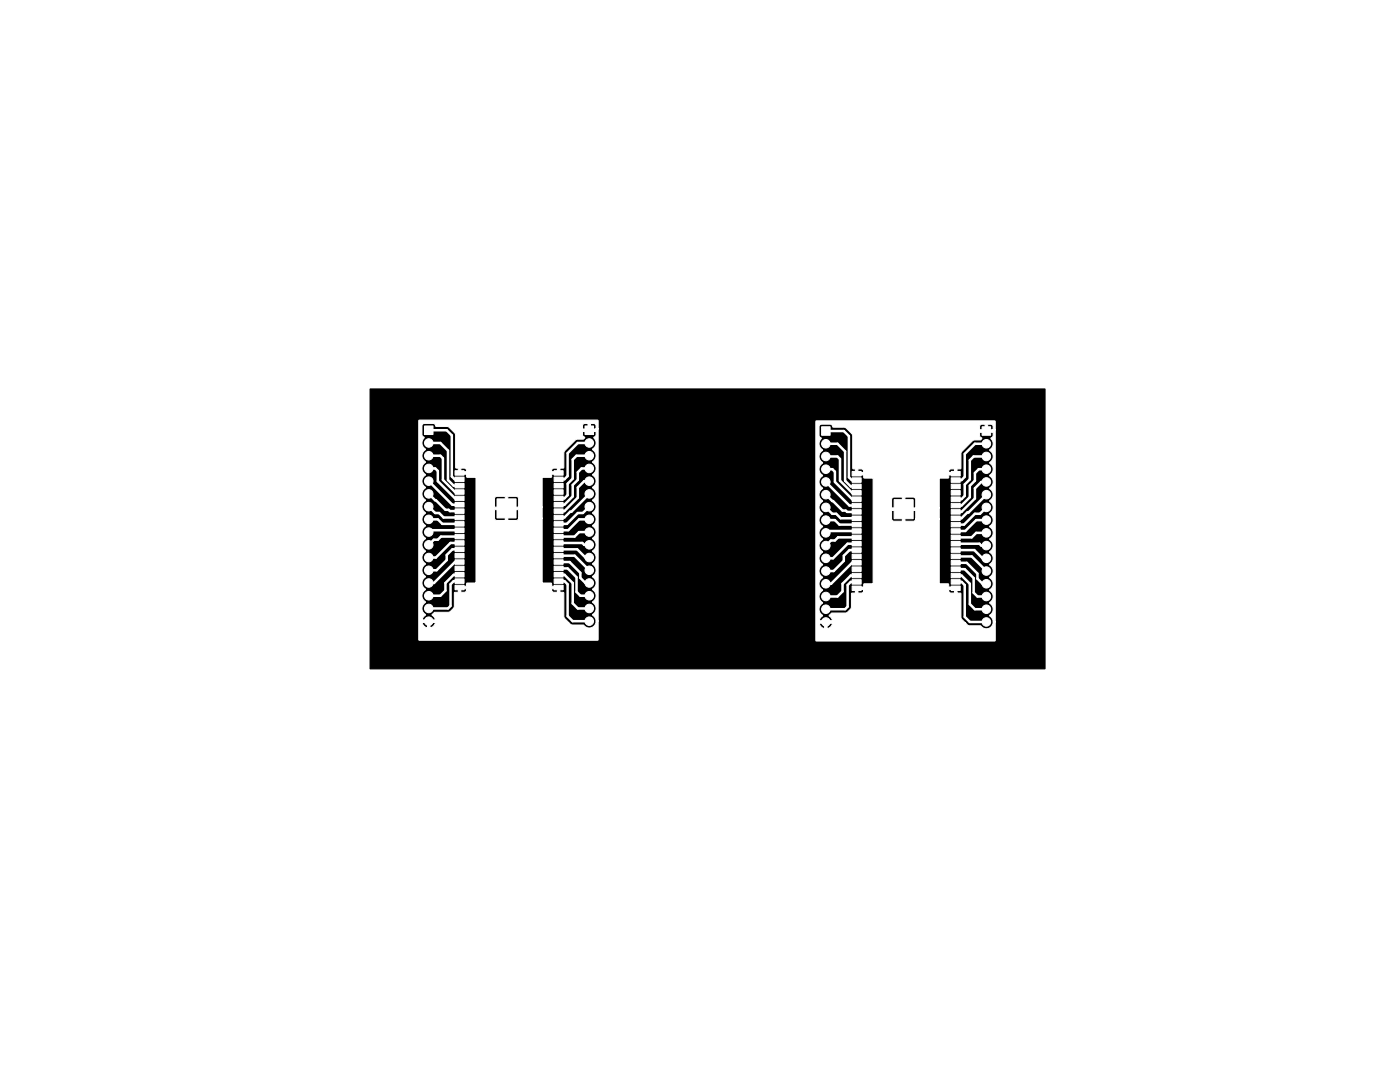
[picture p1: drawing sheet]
<svg xmlns="http://www.w3.org/2000/svg" width="279mm" height="216mm" viewBox="0 0 279 216" stroke-linecap="round" stroke-linejoin="round" font-family="sans-serif">
<path d="M73.8 77.6h134.8v55.9h-134.8z" fill="#000" stroke="#000" stroke-width=".2"/>
<g fill="#fff" stroke="#fff" stroke-width=".2">
<path d="M90.8 93.9h1.8v.9h-1.8z"/>
<path d="M90.8 95.2h1.8v.9h-1.8z"/>
<path d="M90.8 96.5h1.8v.9h-1.8z"/>
<path d="M90.8 97.7h1.8v.9h-1.8z"/>
<path d="M90.8 99h1.8v.9h-1.8z"/>
<path d="M90.8 100.3h1.8v.9h-1.8z"/>
<path d="M90.8 101.5h1.8v.9h-1.8z"/>
<path d="M90.8 102.8h1.8v.9h-1.8z"/>
<path d="M90.8 104.1h1.8v.9h-1.8z"/>
<path d="M90.8 105.4h1.8v.8h-1.8z"/>
<path d="M90.8 106.6h1.8v.9h-1.8z"/>
<path d="M90.8 107.9h1.8v.9h-1.8z"/>
<path d="M90.8 109.2h1.8v.9h-1.8z"/>
<path d="M90.8 110.4h1.8v.9h-1.8z"/>
<path d="M90.8 111.7h1.8v.9h-1.8z"/>
<path d="M90.8 113h1.8v.9h-1.8z"/>
<path d="M90.8 114.2h1.8v.9h-1.8z"/>
<path d="M90.8 115.5h1.8v.9h-1.8z"/>
<path d="M90.8 116.8h1.8v.9h-1.8z"/>
<path d="M110.6 116.8h1.8v.9h-1.8z"/>
<path d="M110.6 115.5h1.8v.9h-1.8z"/>
<path d="M110.6 114.2h1.8v.9h-1.8z"/>
<path d="M110.6 113h1.8v.9h-1.8z"/>
<path d="M110.6 111.7h1.8v.9h-1.8z"/>
<path d="M110.6 110.4h1.8v.9h-1.8z"/>
<path d="M110.6 109.2h1.8v.9h-1.8z"/>
<path d="M110.6 107.9h1.8v.9h-1.8z"/>
<path d="M110.6 106.6h1.8v.9h-1.8z"/>
<path d="M110.6 105.4h1.8v.8h-1.8z"/>
<path d="M110.6 104.1h1.8v.9h-1.8z"/>
<path d="M110.6 102.8h1.8v.9h-1.8z"/>
<path d="M110.6 101.5h1.8v.9h-1.8z"/>
<path d="M110.6 100.3h1.8v.9h-1.8z"/>
<path d="M110.6 99h1.8v.9h-1.8z"/>
<path d="M110.6 97.7h1.8v.9h-1.8z"/>
<path d="M110.6 96.5h1.8v.9h-1.8z"/>
<path d="M110.6 95.2h1.8v.9h-1.8z"/>
<path d="M99.2 99.5h3.8v3.8h-3.8z"/>
<path d="M110.6 93.9h1.8v.9h-1.8z"/>
<path d="M84.7 85h1.7v1.7h-1.7z"/>
<path d="M116.8 85h1.7v1.7h-1.7z"/>
<path d="M196 85.2h1.7v1.7h-1.7z"/>
<path d="M164 85.2h1.7v1.7h-1.7z"/>
<path d="M170.1 94.1h1.8v.9h-1.8z"/>
<path d="M170.1 95.3h1.8v.9h-1.8z"/>
<path d="M170.1 96.6h1.8v.9h-1.8z"/>
<path d="M170.1 97.9h1.8v.9h-1.8z"/>
<path d="M170.1 99.2h1.8v.9h-1.8z"/>
<path d="M170.1 100.4h1.8v.9h-1.8z"/>
<path d="M170.1 101.7h1.8v.9h-1.8z"/>
<path d="M170.1 103h1.8v.9h-1.8z"/>
<path d="M170.1 104.2h1.8v.9h-1.8z"/>
<path d="M170.1 105.5h1.8v.9h-1.8z"/>
<path d="M170.1 106.8h1.8v.9h-1.8z"/>
<path d="M170.1 108h1.8v.9h-1.8z"/>
<path d="M170.1 109.3h1.8v.9h-1.8z"/>
<path d="M170.1 110.6h1.8v.9h-1.8z"/>
<path d="M170.1 111.9h1.8v.9h-1.8z"/>
<path d="M170.1 113.1h1.8v.9h-1.8z"/>
<path d="M170.1 114.4h1.8v.9h-1.8z"/>
<path d="M170.1 115.7h1.8v.9h-1.8z"/>
<path d="M170.1 116.9h1.8v.9h-1.8z"/>
<path d="M189.8 116.9h1.8v.9h-1.8z"/>
<path d="M189.8 115.7h1.8v.9h-1.8z"/>
<path d="M189.8 114.4h1.8v.9h-1.8z"/>
<path d="M189.8 113.1h1.8v.9h-1.8z"/>
<path d="M189.8 111.9h1.8v.9h-1.8z"/>
<path d="M189.8 110.6h1.8v.9h-1.8z"/>
<path d="M189.8 109.3h1.8v.9h-1.8z"/>
<path d="M189.8 108h1.8v.9h-1.8z"/>
<path d="M189.8 106.8h1.8v.9h-1.8z"/>
<path d="M189.8 105.5h1.8v.9h-1.8z"/>
<path d="M189.8 104.2h1.8v.9h-1.8z"/>
<path d="M189.8 103h1.8v.9h-1.8z"/>
<path d="M189.8 101.7h1.8v.9h-1.8z"/>
<path d="M189.8 100.4h1.8v.9h-1.8z"/>
<path d="M189.8 99.2h1.8v.9h-1.8z"/>
<path d="M189.8 97.9h1.8v.9h-1.8z"/>
<path d="M189.8 96.6h1.8v.9h-1.8z"/>
<path d="M189.8 95.3h1.8v.9h-1.8z"/>
<path d="M178.4 99.7h3.8v3.8h-3.8z"/>
<path d="M189.8 94.1h1.8v.9h-1.8z"/>
<path d="M162.9 84h35.7v1.7h-.4v-.8l-.4-.2-.7-.1v1.1h-.5v-1h-.8l-.3 .4v.7l3.1-.1v38.4h-.4l-.2-.7-.5-.5 .1-.2a1.42 1.42 0 0 0-.1-2.4l.1-.2a1.42 1.42 0 0 0-.1-2.3l.1-.2a1.42 1.42 0 0 0-.1-2.4 1.49 1.49 0 0 0 0-2.5 1.49 1.49 0 0 0 0-2.6 1.48 1.48 0 0 0 0-2.5 1.49 1.49 0 0 0 0-2.5 1.49 1.49 0 0 0 0-2.6 1.49 1.49 0 0 0 0-2.5 1.49 1.49 0 0 0 0-2.6 1.48 1.48 0 0 0 0-2.5 1.48 1.48 0 0 0 0-2.5 1.48 1.48 0 0 0 0-2.6 1.6 1.6 0 0 0 .3-2.4l.4-.3v-.8h-2.7v.8l.4 .3-.1 .3-1.6 .2-2.4 2.3v3.2l-.2 .2h-.6v.7h-.5v-.7h-.9l-.2 .2-.1 .5h-16.9l-.1-.5-.2-.2h-.9v.7h19.8l-.1 .5h-1.6v.6h-1.8v5.9h-4.8v-1.7l-.1-.3-.3-.1h-1.7v2.1h-.5v-2.1h-1.8l-.4 .4 .1 1.7h9.5v2.2h-4.8v-1.6h-2.1v2.1h-.5v-2.1h-2.2v1.7l.4 .4h4l.3-.1 .1-.4h4.8v13h-13.3v-21.1h-1.7l-.1-.6-1.7-.1v-1.1l-.5-.2v-6.5l-.2-.4-1.1-1.1-.5-.2h-2.1l-.3-.4-.2-.1h-2.1l-.2 .3v1.9l.4 .6a1.46 1.46 0 0 0 .3 2.3 1.49 1.49 0 0 0 0 2.5 1.49 1.49 0 0 0 0 2.6 1.49 1.49 0 0 0 0 2.5 1.49 1.49 0 0 0 0 2.6 1.49 1.49 0 0 0 0 2.5 1.49 1.49 0 0 0 0 2.5 1.49 1.49 0 0 0 0 2.6 1.49 1.49 0 0 0 0 2.5 1.49 1.49 0 0 0 0 2.6 1.49 1.49 0 0 0 0 2.5 1.49 1.49 0 0 0 0 2.5 1.49 1.49 0 0 0 0 2.6 1.49 1.49 0 0 0 0 2.5l-.5 .5-.2 .5 2.6 .1-.1-.5-.5-.6 .4-.5h2.8l.4-.1 .8-1v-2.8l.8-.1 .1-1.2h1.6l.1-.6h16.7l.1 .6 1.7 .1v1.1h-.5v-.7h-1.2v.3h-16.9v-.3h-1.2v.7h.9l.3-.4h16.9l.2 .3 .2 .1 2 .1 .1 4.8 .1 .3 .8 .9h-27.6v1h-.5v-1h-1.1a1.3 1.3 0 0 0 1 1h.6a1.33 1.33 0 0 0 1-1h26.6l.7 .5h2.3a1.4 1.4 0 0 0 1.5 .5 1.4 1.4 0 0 0 1-1.3h.4v3.7l-.1 .1h-35.7z"/>
<path d="M83.6 83.8l35.8 .1v1.7h-.4l-.1-.8-.3-.3h-.7v1.1h-.6v-1.1h-.8l-.3 .5 .1 .6h3.1v38.3h-.4l-.2-.6-.5-.5 .1-.3a1.42 1.42 0 0 0-.2-2.3l.2-.2a1.42 1.42 0 0 0-.2-2.4l.2-.2a1.42 1.42 0 0 0-.2-2.3 1.49 1.49 0 0 0 0-2.6 1.49 1.49 0 0 0 0-2.5 1.48 1.48 0 0 0 0-2.5 1.49 1.49 0 0 0 0-2.6 1.49 1.49 0 0 0 0-2.5 1.49 1.49 0 0 0 0-2.6 1.49 1.49 0 0 0 0-2.5 1.48 1.48 0 0 0 0-2.5 1.48 1.48 0 0 0 0-2.6 1.48 1.48 0 0 0 0-2.5 1.6 1.6 0 0 0 .3-2.5l.4-.3 .1-.8h-2.8l.1 .8 .4 .4-.2 .3-1.6 .1-2.3 2.4-.1 3.2-.1 .1h-.7v.7h-.5v-.7l-.9 .1-.2 .2v.4h-17v-.4l-.2-.2-.9-.1v.7h19.7v.5h-1.6l-.1 .6-1.8 .1v5.9h-4.7v-1.8l-.2-.2-.3-.2h-1.7v2.2h-.5v-2.2h-1.7l-.4 .4v1.8h9.5v2.2h-4.7v-1.7h-2.1l-.1 2.1h-.5v-2.1h-2.1v1.7l.4 .4 3.9 .1 .3-.2 .2-.3h4.7v12.9h-13.2v-21l-1.8-.1-.1-.6h-1.6v-1.2l-.6-.1v-6.5l-.2-.4-1.1-1.2-.5-.1h-2.1l-.2-.5-.3-.1-2 .1-.3 .3v1.9l.5 .5a1.54 1.54 0 0 0 .2 2.4 1.49 1.49 0 0 0 0 2.5 1.49 1.49 0 0 0 0 2.5 1.49 1.49 0 0 0 0 2.6 1.49 1.49 0 0 0 0 2.5 1.49 1.49 0 0 0 0 2.6 1.49 1.49 0 0 0 0 2.5 1.49 1.49 0 0 0 0 2.5 1.49 1.49 0 0 0 0 2.6 1.49 1.49 0 0 0 0 2.5 1.49 1.49 0 0 0 0 2.6 1.49 1.49 0 0 0 0 2.5 1.49 1.49 0 0 0 0 2.5 1.49 1.49 0 0 0 0 2.6l-.4 .4-.3 .6h2.7l-.2-.4-.5-.6 .5-.5h2.8l.3-.2 .9-.9v-2.8l.8-.1v-1.2h1.6l.1-.7h16.8l.1 .7h1.6v1.2h-.5v-.7h-1.1v.2h-17v-.2h-1.1v.7l.9-.1 .2-.4h17l.1 .3 .3 .2h1.9l.1 4.8 .1 .4 .9 .8h-27.7v1.1h-.5v-1.1h-1.1a1.3 1.3 0 0 0 1.1 1.1h.5a1.33 1.33 0 0 0 1.1-1.1h26.6l.6 .5h2.3a1.4 1.4 0 0 0 1.6 .6 1.4 1.4 0 0 0 1-1.4h.4v3.7l-.1 .2-35.7-.1z"/>
<circle cx="85.6" cy="124" r=".85"/>
<circle cx="85.6" cy="121.4" r=".85"/>
<circle cx="85.6" cy="118.9" r=".85"/>
<circle cx="85.6" cy="116.3" r=".85"/>
<circle cx="85.6" cy="113.8" r=".85"/>
<circle cx="85.6" cy="111.3" r=".85"/>
<circle cx="85.6" cy="108.7" r=".85"/>
<circle cx="85.6" cy="106.2" r=".85"/>
<circle cx="85.6" cy="103.6" r=".85"/>
<circle cx="85.6" cy="101.1" r=".85"/>
<circle cx="85.6" cy="98.6" r=".85"/>
<circle cx="85.6" cy="96" r=".85"/>
<circle cx="85.6" cy="93.5" r=".85"/>
<circle cx="85.6" cy="90.9" r=".85"/>
<circle cx="85.6" cy="88.4" r=".85"/>
<circle cx="117.6" cy="124" r=".85"/>
<circle cx="117.6" cy="121.4" r=".85"/>
<circle cx="117.6" cy="118.9" r=".85"/>
<circle cx="117.6" cy="116.3" r=".85"/>
<circle cx="117.6" cy="113.8" r=".85"/>
<circle cx="117.6" cy="111.3" r=".85"/>
<circle cx="117.6" cy="108.7" r=".85"/>
<circle cx="117.6" cy="106.2" r=".85"/>
<circle cx="117.6" cy="103.6" r=".85"/>
<circle cx="117.6" cy="101.1" r=".85"/>
<circle cx="117.6" cy="98.6" r=".85"/>
<circle cx="117.6" cy="96" r=".85"/>
<circle cx="117.6" cy="93.5" r=".85"/>
<circle cx="117.6" cy="90.9" r=".85"/>
<circle cx="117.6" cy="88.4" r=".85"/>
<circle cx="196.9" cy="124.1" r=".85"/>
<circle cx="196.9" cy="121.6" r=".85"/>
<circle cx="196.9" cy="119" r=".85"/>
<circle cx="196.9" cy="116.5" r=".85"/>
<circle cx="196.9" cy="113.9" r=".85"/>
<circle cx="196.9" cy="111.4" r=".85"/>
<circle cx="196.9" cy="108.9" r=".85"/>
<circle cx="196.9" cy="106.3" r=".85"/>
<circle cx="196.9" cy="103.8" r=".85"/>
<circle cx="196.9" cy="101.2" r=".85"/>
<circle cx="196.9" cy="98.7" r=".85"/>
<circle cx="196.9" cy="96.2" r=".85"/>
<circle cx="196.9" cy="93.6" r=".85"/>
<circle cx="196.9" cy="91.1" r=".85"/>
<circle cx="196.9" cy="88.5" r=".85"/>
<circle cx="164.8" cy="124.1" r=".85"/>
<circle cx="164.8" cy="121.6" r=".85"/>
<circle cx="164.8" cy="119" r=".85"/>
<circle cx="164.8" cy="116.5" r=".85"/>
<circle cx="164.8" cy="113.9" r=".85"/>
<circle cx="164.8" cy="111.4" r=".85"/>
<circle cx="164.8" cy="108.9" r=".85"/>
<circle cx="164.8" cy="106.3" r=".85"/>
<circle cx="164.8" cy="103.8" r=".85"/>
<circle cx="164.8" cy="101.2" r=".85"/>
<circle cx="164.8" cy="98.7" r=".85"/>
<circle cx="164.8" cy="96.2" r=".85"/>
<circle cx="164.8" cy="93.6" r=".85"/>
<circle cx="164.8" cy="91.1" r=".85"/>
<circle cx="164.8" cy="88.5" r=".85"/>
<circle cx="101.1" cy="126.2" r=".6"/>
<circle cx="109.7" cy="85.3" r=".6"/>
<circle cx="95.2" cy="122.7" r=".6"/>
<circle cx="93.7" cy="85.3" r=".6"/>
<circle cx="107.4" cy="122.7" r=".6"/>
<circle cx="186.7" cy="122.8" r=".6"/>
<circle cx="174.5" cy="122.8" r=".6"/>
<circle cx="173" cy="85.5" r=".6"/>
<circle cx="189" cy="85.5" r=".6"/>
<circle cx="180.3" cy="126.4" r=".6"/>
</g>
<g fill="none" stroke="#fff" stroke-width=".5">
<path d="M85.6 88.4h2.3l1.5 1.5v5.9l1.1 1.1h1.2M85.6 96l4.7 4.7 1.4 .1M85.6 98.6l3.3 3.1h.6l.3 .3h1.9M85.6 85.9h3.6l1 1v8.2l.5 .5h1M85.6 93.5h1.3l.5 .5v2l3.4 3.4h.9M85.6 90.9h2.3l.5 .5v4.4l2.4 2.4h.9M117.6 88.4h-2.3l-2 2v4.6l-.7 .6h-1.1M117.6 93.5h-1.5l-.8 .7v1.6l-1 1v2.3l-1.7 1.6h-1.1M117.6 98.6l-3.6 3.5h-.2l-1.2 1.2h-1.1M117.6 85.9h-2l-4.1 4v4.5M117.6 90.9h-2.5l-.8 .8v3.8l-1 1v2.3l-.7 .6h-1.1M117.6 96h-1l-1.3 1.3v2l-2.7 2.7h-1.1"/>
<path d="M164.8 98.7l3.3 3.2h.7l.2 .2h2M164.8 86h3.6l1 1v8.2l.6 .6h1M164.8 88.5h2.3l1.6 1.6v5.8l1.1 1.2h1.2M164.8 96.2l4.7 4.7h1.5l-.1 .1M164.8 93.6h1.3l.5 .5v2.1l3.5 3.4h.9M164.8 91.1h2.3l.5 .5v4.3l2.5 2.4h.9M196.8 96.2h-1l-1.2 1.2v2.1l-2.7 2.6h-1.2M196.8 88.5h-2.2l-2.1 2.1v4.5l-.6 .7h-1.2M196.8 93.6h-1.5l-.7 .8v1.5l-1.1 1v2.3l-1.6 1.7h-1.2M196.8 98.7l-3.5 3.6h-.3l-1.1 1.1h-1.2M196.8 86h-2l-4.1 4.1v4.4M196.8 91.1h-2.5l-.8 .7v3.9l-1 1v2.3l-.6 .6h-1.2"/>
<path d="M85.6 101.1l1.2 1.3h.8l.9 .9h3.2M85.6 103.6h1.8l.9 .9h3.4M91.7 108.3h-1.8l-2.9 3h-1.4M91.7 114.7h-1.2l-1.6 1.6v1.6l-1 1h-2.3M91.7 117.2v4.2l-2.5 2.6h-3.6M91.7 116h-1.2l-.6 .6v4.3l-.5 .5h-3.8M91.7 112.1h-.9l-4.2 4.2h-1M91.7 109.6h-1.4l-1.1 1.1v1.1l-2.1 2h-1.5M91.7 107.1h-3.7l-.6 .6h-.8l-1 1M91.7 105.8h-5.8l-.3 .4M91.7 100.8h.1M111.5 108.3h4.7l.4 .4h1"/>
<path d="M111.5 113.4h1.8l1.8 1.8v2.9l.7 .8h1.8M111.5 109.6h3.7l1.6 1.7h.8M111.5 116h1.2l.6 .6v6.3l1 1.1h3.3M111.5 114.7h1.2l1.6 1.6v4.1l1 1h2.3M111.5 112.1h2.2l2.1 2.2v1l1 1h.8M111.5 110.9h3.2l2.9 2.9M117.6 106.2h-2l-.9 .9h-3.2M117.6 103.6h-2l-2.2 2.2h-1.9M117.6 101.1l-1.3 1.3h-1l-2.2 2.1h-1.6M164.8 101.2l1.3 1.3h.8l.9 .9h3.2M164.8 103.8h1.8l.9 .9h3.5M171 108.5h-1.8l-3 2.9h-1.4"/>
<path d="M171 114.8h-1.2l-1.7 1.7v1.5l-1 1h-2.3M171 106h-5.8l-.4 .3M171 107.2h-3.7l-.7 .6h-.8l-1 1.1M171 109.8h-1.5l-1.1 1.1v1l-2 2h-1.6M171 112.3h-1l-4.1 4.2h-1.1M171 116.1h-1.2l-.6 .6v4.4l-.5 .5h-3.9M171 117.4v4.1l-2.6 2.6h-3.6M190.7 108.5h4.8l.3 .4h1M190.7 109.8h3.7l1.7 1.6h.7M190.7 113.6h1.8l1.8 1.7v3l.8 .7h1.7M190.7 116.1h1.2l.6 .6v6.4l1 1h3.3M190.7 114.8h1.2l1.6 1.7v4l1.1 1.1h2.2"/>
<path d="M190.7 111h3.2l2.9 2.9M190.7 112.3h2.2l2.2 2.2v1l1 1h.7M196.8 101.2l-1.2 1.3h-1l-2.2 2.2h-1.7M196.8 103.8h-2l-2.1 2.2h-2M196.8 106.3h-2l-.9 .9h-3.2"/>
</g>
</svg>
